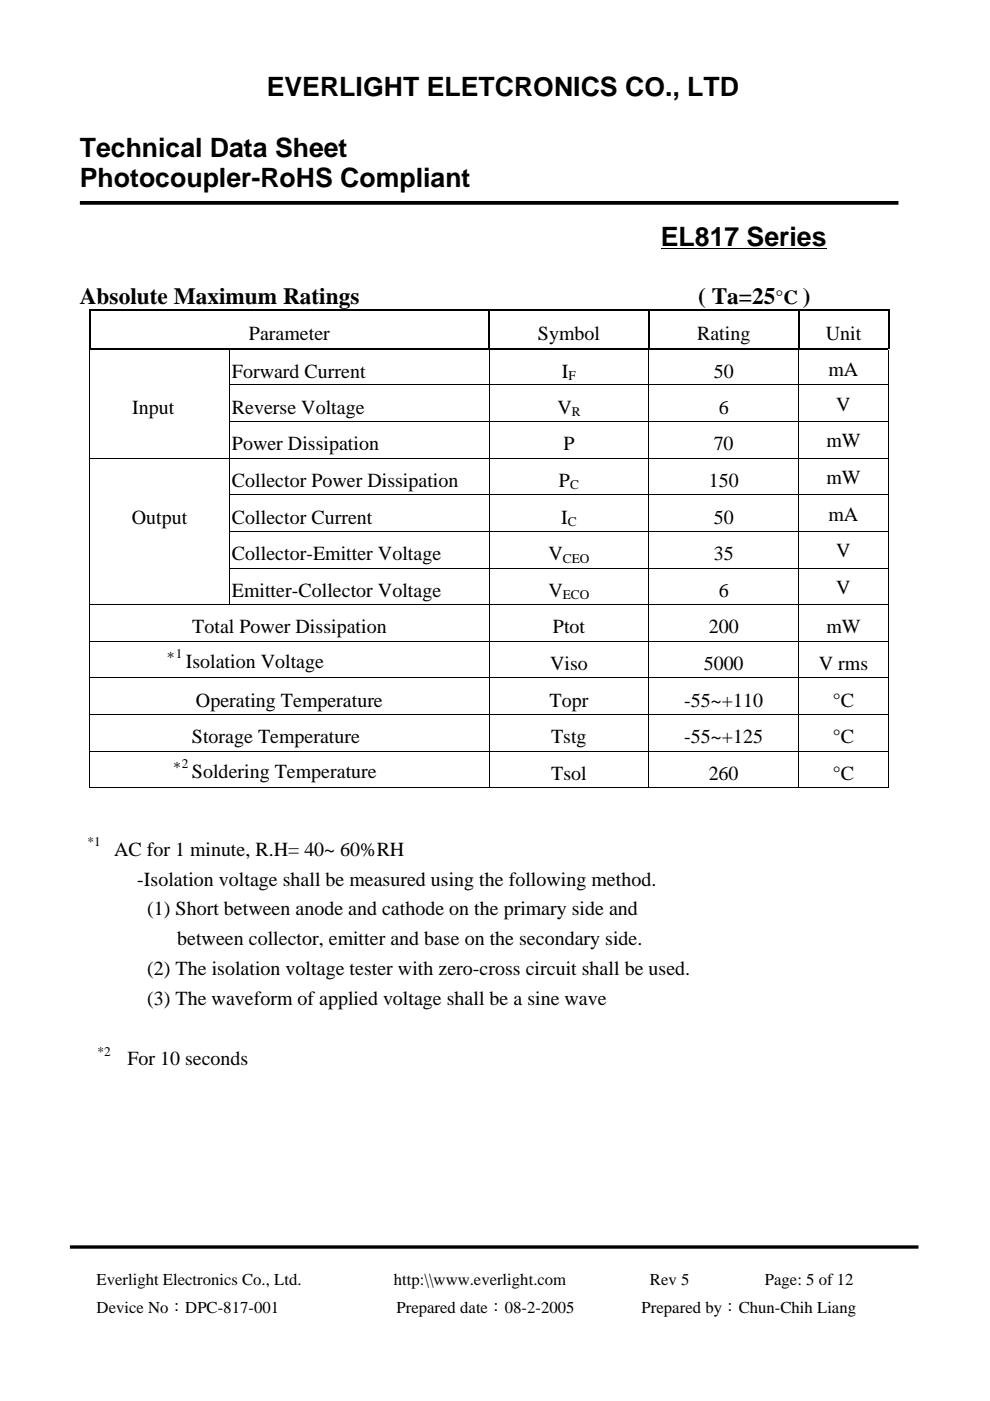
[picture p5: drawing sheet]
<svg xmlns="http://www.w3.org/2000/svg" width="210mm" height="297mm" viewBox="0 0 210 297" stroke-linecap="round" stroke-linejoin="round" font-family="sans-serif">
<defs><g id="words">
<g font-size="5.7">
<text x="56.6" y="20.3">EVERLIGHT ELETCRONICS CO., LTD</text>
<text x="16.9" y="33.2">Technical Data Sheet</text>
<text x="16.9" y="39.7">Photocoupler-RoHS Compliant</text>
<text x="140.1" y="52.1">EL817 Series</text>
</g>
<g font-size="4.9">
<text x="16.9" y="64.6">Absolute Maximum Ratings</text>
<text x="148" y="64.6">( Ta=25</text>
<text x="170.2" y="64.6">)</text>
</g>
<g font-size="4.2">
<text x="164.4" y="64.6">°C</text>
<text x="52.8" y="72">Parameter</text>
<text x="114.1" y="72">Symbol</text>
<text x="147.8" y="72">Rating</text>
<text x="175.1" y="72">Unit</text>
<text x="49.2" y="80.1">Forward Current</text>
<text x="119.1" y="80.1">I</text>
<text x="151.3" y="80.1">50</text>
<text x="175.7" y="79.7">mA</text>
<text x="28" y="87.7">Input</text>
<text x="49.2" y="87.7">Reverse Voltage</text>
<text x="118.2" y="87.7">V</text>
<text x="152.4" y="87.7">6</text>
<text x="177.3" y="87.1">V</text>
<text x="49.2" y="95.5">Power Dissipation</text>
<text x="119.5" y="95.5">P</text>
<text x="151.3" y="95.5">70</text>
<text x="175.2" y="94.8">mW</text>
<text x="49.2" y="103.2">Collector Power Dissipation</text>
<text x="118.5" y="103.2">P</text>
<text x="150.3" y="103.2">150</text>
<text x="175.2" y="102.6">mW</text>
<text x="28" y="111">Output</text>
<text x="49.2" y="111">Collector Current</text>
<text x="119" y="111">I</text>
<text x="151.3" y="111">50</text>
<text x="175.7" y="110.4">mA</text>
<text x="49.2" y="118.8">Collector-Emitter Voltage</text>
<text x="116.3" y="118.8">V</text>
<text x="151.3" y="118.8">35</text>
<text x="177.3" y="118.2">V</text>
<text x="177.3" y="125.9">V</text>
<text x="49.2" y="126.5">Emitter-Collector Voltage</text>
<text x="116.3" y="126.5">V</text>
<text x="152.4" y="126.5">6</text>
<text x="40.8" y="134.3">Total Power Dissipation</text>
<text x="117.2" y="134.3">Ptot</text>
<text x="150.3" y="134.3">200</text>
<text x="175.3" y="134.3">mW</text>
<text x="39.4" y="141.5">Isolation Voltage</text>
<text x="116.6" y="142.1">Viso</text>
<text x="149.2" y="142.1">5000</text>
<text x="173.6" y="142.1">V rms</text>
<text x="41.6" y="149.8">Operating Temperature</text>
<text x="116.5" y="149.8">Topr</text>
<text x="145.1" y="149.8">-55~+110</text>
<text x="176.6" y="149.8">°C</text>
<text x="40.7" y="157.6">Storage Temperature</text>
<text x="116.8" y="157.6">Tstg</text>
<text x="145.1" y="157.6">-55~+125</text>
<text x="176.6" y="157.6">°C</text>
<text x="40.7" y="164.8">Soldering Temperature</text>
<text x="116.9" y="165.4">Tsol</text>
<text x="150.3" y="165.4">260</text>
<text x="176.6" y="165.4">°C</text>
<text x="24.2" y="181.4">AC for 1 minute, R.H= 40~ 60%RH</text>
<text x="29.1" y="187.7">-Isolation voltage shall be measured using the following method.</text>
<text x="31.2" y="194.1">(1) Short between anode and cathode on the primary side and</text>
<text x="37.6" y="200.4">between collector, emitter and base on the secondary side.</text>
<text x="31.2" y="206.8">(2) The isolation voltage tester with zero-cross circuit shall be used.</text>
<text x="31.2" y="213.1">(3) The waveform of applied voltage shall be a sine wave</text>
<text x="27" y="225.8">For 10 seconds</text>
</g>
<g font-size="3.5">
<text x="20.5" y="272.4">Everlight Electronics Co., Ltd.</text>
<text x="83.5" y="272.4">http:\\www.everlight.com</text>
<text x="137.8" y="272.4">Rev 5</text>
<text x="162.2" y="272.4">Page: 5 of 12</text>
<text x="20.5" y="278.3">Device No：DPC-817-001</text>
<text x="84.1" y="278.3">Prepared date：08-2-2005</text>
<text x="136" y="278.3">Prepared by：Chun-Chih Liang</text>
</g>
<g font-size="2.8">
<text x="120.6" y="80.6">F</text>
<text x="121.2" y="88.2">R</text>
<text x="120.9" y="103.8">C</text>
<text x="120.4" y="111.5">C</text>
<text x="119.3" y="119.3">CEO</text>
<text x="119.3" y="127.1">ECO</text>
<text x="37.3" y="139.6">1</text>
<text x="38.6" y="162.9">2</text>
<text x="18.5" y="179.5">*1</text>
<text x="20.6" y="223.9">*2</text>
</g>
<g font-size="2.1">
<text x="35.1" y="139.4">＊</text>
<text x="36.5" y="162.7">＊</text>
</g>
</g></defs>
<path d="M14.8 264.4h179.9" fill="none" stroke="#000" stroke-width=".71" stroke-linecap="butt"/>
<g fill="none" stroke="#000" stroke-width=".21">
<path d="M140.1 52.8h35.1M19.1 74.3v7.2M19.7 73.8h28.9M19.7 74.2h28.9M48.7 74.3v7.2M49.1 73.8h54.5M49.1 74.2h54.5M103.7 74.3v7.2M104.4 73.8h33.1M104.4 74.2h33.1M137.6 74.3v7.2M138.2 73.8h31"/>
<path d="M138.2 74.2h31M169.3 74.3v7.2M170 73.8h18.3M170 74.2h18.3M188.4 74.3v7.2M19 97.1h169.5M19.1 81.7v7.6M19.1 89.5v7.5M19.1 97.2v7.6M48.6 81.6h139.9M48.6 89.4h139.9M48.7 81.7v7.6"/>
<path d="M48.7 89.5v7.5M48.7 97.2v7.6M103.7 81.7v7.6M103.7 89.5v7.5M103.7 97.2v7.6M137.6 81.7v7.6M137.6 89.5v7.5M137.6 97.2v7.6M169.3 81.7v7.6M169.3 89.5v7.5M169.3 97.2v7.6M188.4 81.7v7.6"/>
<path d="M188.4 89.5v7.5M188.4 97.2v7.6M19.1 105v7.6M19.1 112.8v7.6M48.6 104.9h139.9M48.6 112.7h139.9M48.7 105v7.6M48.7 112.8v7.6M103.7 105v7.6M103.7 112.8v7.6M137.6 105v7.6M137.6 112.8v7.6"/>
<path d="M169.3 105v7.6M169.3 112.8v7.6M188.4 105v7.6M188.4 112.8v7.6M19 128.2h169.5M19 136h169.5M19.1 120.5v7.6M19.1 128.3v7.6M19.1 136.1v7.6M48.6 120.4h139.9M48.7 120.5v7.6M103.7 120.5v7.6"/>
<path d="M103.7 128.3v7.6M103.7 136.1v7.6M137.6 120.5v7.6M137.6 128.3v7.6M137.6 136.1v7.6M169.3 120.5v7.6M169.3 128.3v7.6M169.3 136.1v7.6M188.4 120.5v7.6M188.4 128.3v7.6M188.4 136.1v7.6M19 143.7h169.5"/>
<path d="M19 151.5h169.5M19 159.3h169.5M19.1 143.8v7.6M19.1 151.6v7.6M19.1 159.4v7.6M103.7 143.8v7.6M103.7 151.6v7.6M103.7 159.4v7.6M137.6 143.8v7.6M137.6 151.6v7.6M137.6 159.4v7.6M169.3 143.8v7.6"/>
<path d="M169.3 151.6v7.6M169.3 159.4v7.6M188.4 143.8v7.6M188.4 151.6v7.6M188.4 159.4v7.6M19 167h169.4"/>
</g>
<path d="M16.9 43h173.6" fill="none" stroke="#000" stroke-width=".79" stroke-linecap="butt"/>
<g fill="#000">
<path d="M18.9 65.6h.3v.3h-.3zM18.9 73.7h.3v.2h-.3zM18.9 74.1h.3v.2h-.3zM19 74.3h.1zM19.2 73.7h.5v.2h-.5zM19.2 74.1h.5v.2h-.5zM48.6 74.3h.2zM48.6 73.7h.5v.2h-.5zM48.6 74.1h.5v.2h-.5zM103.6 65.6h.2v.3h-.2zM103.6 73.7h.5v.2h-.5zM103.6 74.1h.5v.2h-.5z"/>
<path d="M103.6 74.3h.2zM103.8 73.7h.6v.2h-.6zM103.8 74.1h.6v.2h-.6zM137.5 65.6h.2v.3h-.2zM137.5 73.7h.5v.2h-.5zM137.5 74.1h.5v.2h-.5zM137.5 74.3h.2zM137.7 73.7h.5v.2h-.5zM137.7 74.1h.5v.2h-.5zM169.2 65.6h.3v.3h-.3zM169.2 73.7h.5v.2h-.5zM169.2 74.1h.5v.2h-.5z"/>
<path d="M169.2 74.3h.2zM169.5 73.7h.5v.2h-.5zM169.5 74.1h.5v.2h-.5zM188.3 65.6h.2v.3h-.2zM188.3 73.7h.2v.2h-.2zM188.3 74.3h.2zM19 81.5h.1v.2h-.1zM19 89.3h.1v.2h-.1zM19 104.8h.1v.2h-.1zM19 112.6h.1v.2h-.1zM19 120.4h.1v.1h-.1zM19 167h.1v.1h-.1z"/>
<path d="M188.3 167h.2v.1h-.2z"/>
</g>
<path d="M18.9 65.7h84.7M19 65.9v7.8M103.7 65.9v7.8M103.8 65.7h33.7M137.6 65.9v7.8M137.7 65.7h31.5M169.3 65.9v7.8M169.5 65.7h18.8M188.4 65.9v7.8" fill="none" stroke="#000" stroke-width=".25"/>
<use href="#words"/>
</svg>
